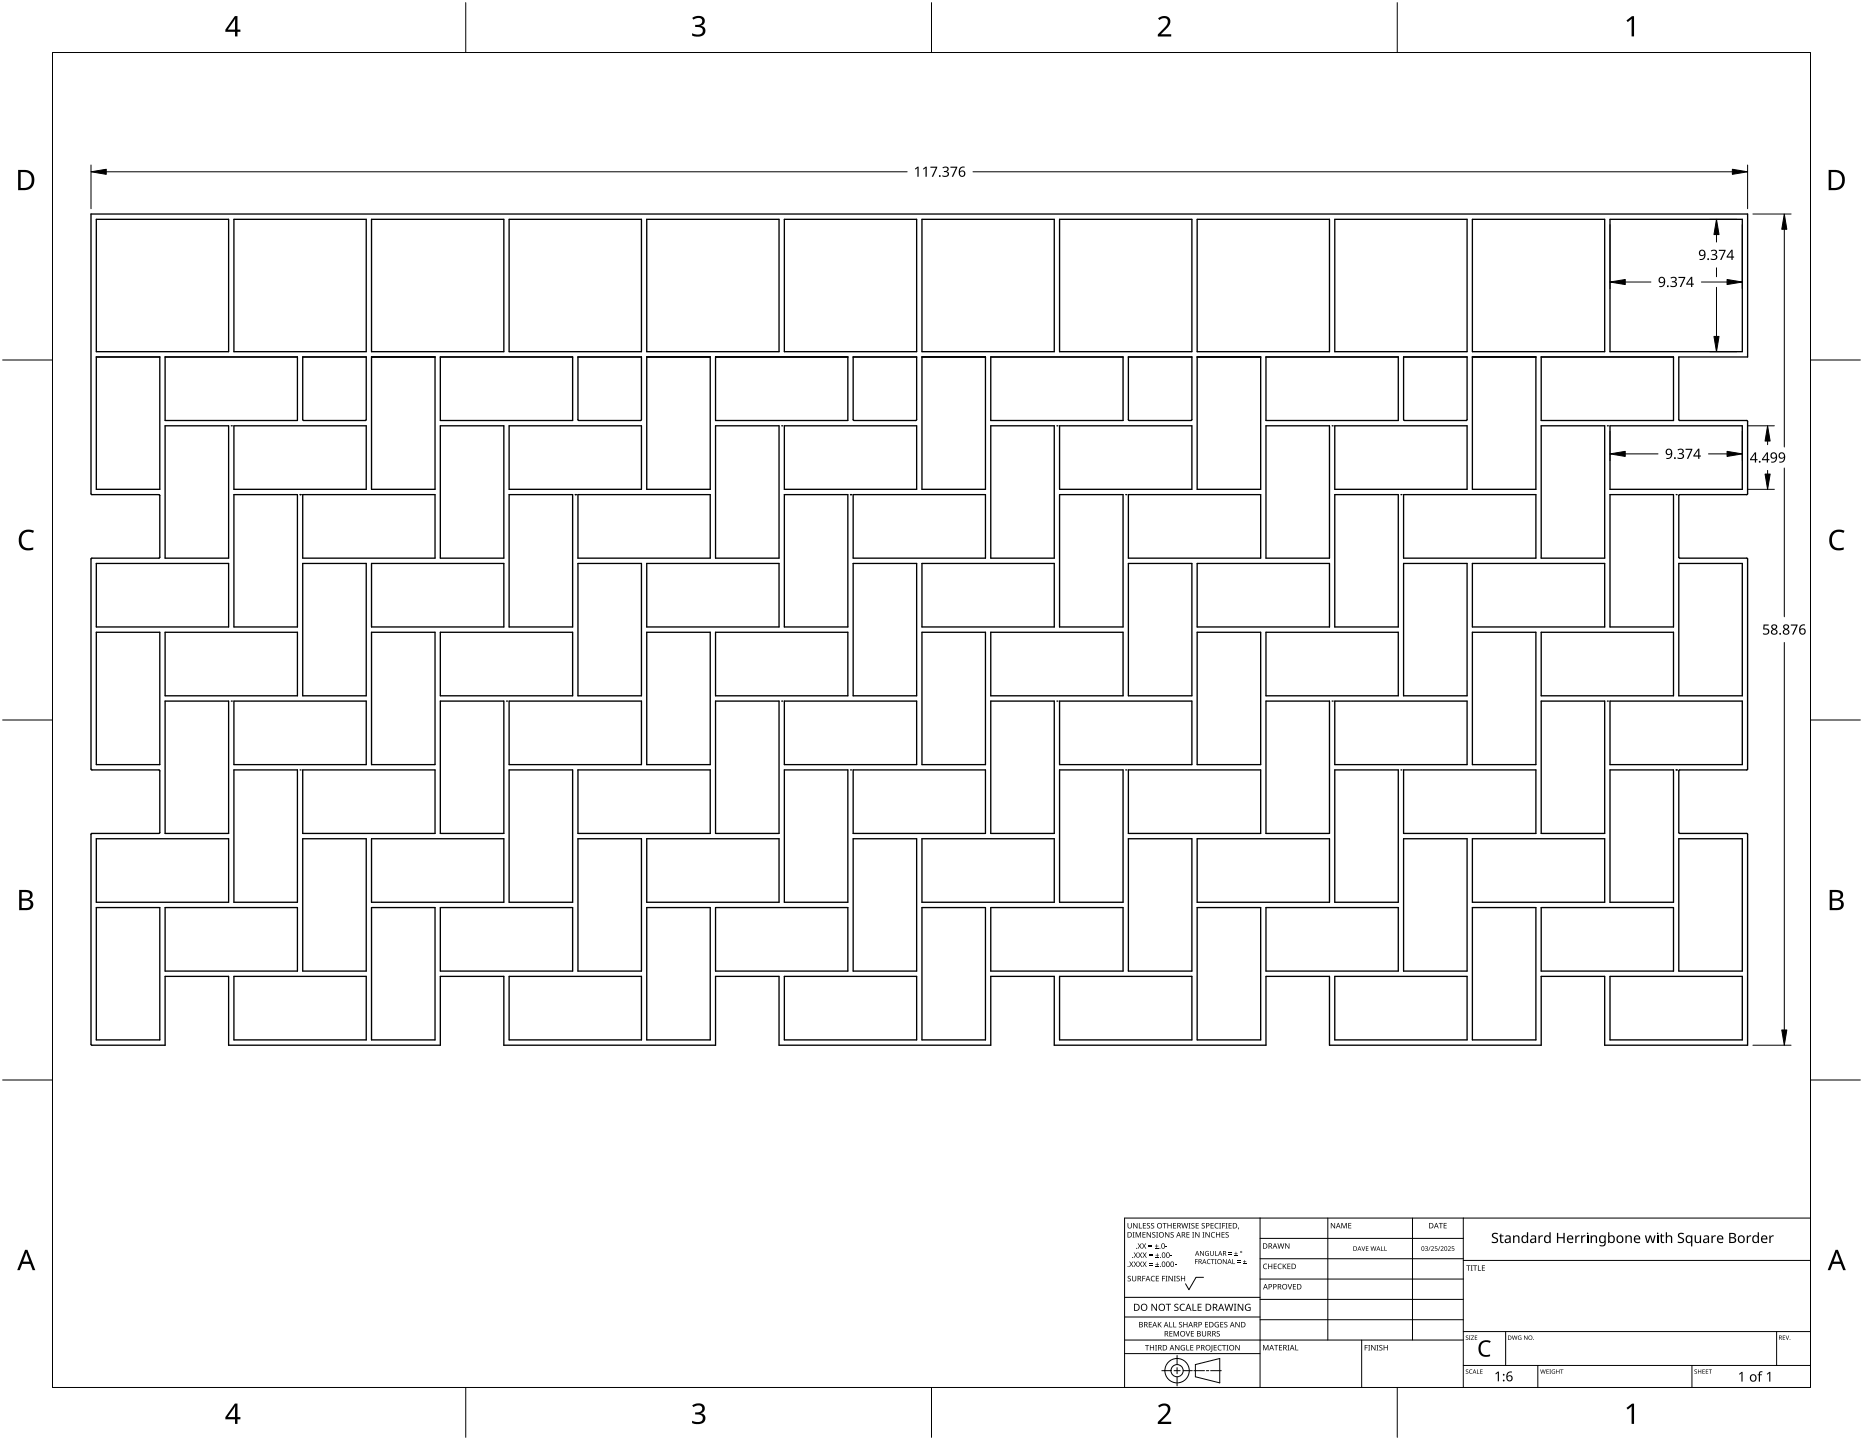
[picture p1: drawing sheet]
<svg xmlns="http://www.w3.org/2000/svg" width="559mm" height="432mm" viewBox="0 0 559 432" stroke-linecap="round" stroke-linejoin="round" font-family="sans-serif">
<g fill="none" stroke="#000" stroke-width=".4">
<path d="M27.3 64.2h496.9v42.8h-20.6l.1 19.1h20.2l.3 .3v21.8l-20.4 .1-.2 .3 .1 18.7 20.2 .1 .3 .2v63.1l-20.4 .2-.2 .2 .1 18.8h20.2l.3 .3v63.2h-42.9v-20.6h-19v20.6h-63.5v-20.6h-19.1v20.6h-63.5v-20.6h-19v20.6h-63.5v-20.6h-19.1v20.6h-63.5v-20.6h-19v20.6h-63.5v-20.6h-19.1v20.6h-22.1l-.1-63.2 .3-.3h20.2l.1-18.8-.2-.2-20.4-.2v-63.1l.3-.2 20.2-.1 .1-18.7-.2-.3h-20.1l-.3-.2zM28.9 65.8h39.7v39.7h-39.7zM70.2 65.8h39.6v39.7h-39.6zM111.4 65.8h39.7v39.7h-39.7zM152.7 65.8h39.7v39.7h-39.7zM194 65.8h39.7v39.7h-39.7zM235.3 65.8h39.6v39.7h-39.6zM276.5 65.8h39.7v39.7h-39.7zM317.8 65.8h39.7v39.7h-39.7zM359.1 65.8h39.7v39.7h-39.7zM400.4 65.8h39.6v39.7h-39.6zM441.6 65.8h39.7v39.7h-39.7z"/>
<path d="M482.9 65.8h39.7v39.7h-39.7zM28.9 107h19v39.7h-19zM49.5 107h39.7v19.1h-39.7zM90.8 107h19l-.1 19.1-18.9-.1zM111.4 107h19.1v39.7h-19.1zM132.1 107h39.7v19.1h-39.7zM173.4 107h19l-.1 19.1-18.9-.1zM194 107h19v39.7h-19zM214.6 107h39.7v19.1h-39.7zM255.9 107h19v19l-18.9 .1zM276.5 107h19.1v39.7h-19.1zM297.2 107h39.7v19.1h-39.7z"/>
<path d="M338.5 107h19v19l-18.9 .1zM359.1 107h19v39.7h-19zM379.7 107h39.7v19.1h-39.7zM421 107h19l-.1 19.1-18.9-.1zM441.6 107h19.1v39.7h-19.1zM462.3 107h39.7v19.1h-39.7zM49.5 127.7h19.1v39.7h-19.1zM70.2 127.7h39.6v19h-39.6zM132.1 127.7h19v39.7h-19zM152.7 127.7h39.7v19h-39.7zM214.6 127.7h19.1v39.7h-19.1zM235.3 127.7h39.6v19h-39.6z"/>
<path d="M297.2 127.7h19v39.7h-19zM317.8 127.7h39.7v19h-39.7zM379.7 127.7h19.1v39.7h-19.1zM400.4 127.7h39.6v19h-39.6zM462.3 127.7h19v39.7h-19zM482.9 127.7h39.7v19h-39.7zM70.2 148.3h19v39.7h-19zM90.8 148.3h39.7v19.1h-39.7zM152.7 148.3h19.1v39.7h-19.1zM173.4 148.3h39.6v19.1h-39.6zM235.3 148.3h19v39.7h-19zM255.9 148.3h39.7v19.1h-39.7z"/>
<path d="M317.8 148.3h19.1v39.7h-19.1zM338.5 148.3h39.6v19.1h-39.6zM400.4 148.3h19v39.7h-19zM421 148.3h39.7v19.1h-39.7zM482.9 148.3h19.1v39.7h-19.1zM28.9 169h39.7v19h-39.7zM90.8 169h19v39.6h-19zM111.4 169h39.7v19h-39.7zM173.4 169h19v39.6h-19zM194 169h39.7v19h-39.7zM255.9 169h19v39.6h-19zM276.5 169h39.7v19h-39.7z"/>
<path d="M338.5 169h19v39.6h-19zM359.1 169h39.7v19h-39.7zM421 169h19v39.6h-19zM441.6 169h39.7v19h-39.7zM503.6 169h19v39.6h-19zM28.9 189.6h19v39.7h-19zM49.5 189.6h39.7v19h-39.7zM111.4 189.6h19.1v39.7h-19.1zM132.1 189.6h39.7v19h-39.7zM194 189.6h19v39.7h-19zM214.6 189.6h39.7v19h-39.7zM276.5 189.6h19.1v39.7h-19.1z"/>
<path d="M297.2 189.6h39.7v19h-39.7zM359.1 189.6h19v39.7h-19zM379.7 189.6h39.7v19h-39.7zM441.6 189.6h19.1v39.7h-19.1zM462.3 189.6h39.7v19h-39.7zM49.5 210.2h19.1v39.7h-19.1zM70.2 210.2h39.6v19.1h-39.6zM132.1 210.2h19v39.7h-19zM152.7 210.2h39.7v19.1h-39.7zM214.6 210.2h19.1v39.7h-19.1zM235.3 210.2h39.6v19.1h-39.6zM297.2 210.2h19v39.7h-19z"/>
<path d="M317.8 210.2h39.7v19.1h-39.7zM379.7 210.2h19.1v39.7h-19.1zM400.4 210.2h39.6v19.1h-39.6zM462.3 210.2h19v39.7h-19zM482.9 210.2h39.7v19.1h-39.7zM70.2 230.9h19v39.7h-19zM90.8 230.9h39.7v19h-39.7zM152.7 230.9h19.1v39.7h-19.1zM173.4 230.9h39.6v19h-39.6zM235.3 230.9h19v39.7h-19zM255.9 230.9h39.7v19h-39.7zM317.8 230.9h19.1v39.7h-19.1z"/>
<path d="M338.5 230.9h39.6v19h-39.6zM400.4 230.9h19v39.7h-19zM421 230.9h39.7v19h-39.7zM482.9 230.9h19.1v39.7h-19.1zM28.9 251.5h39.7v19.1h-39.7zM90.8 251.5h19v39.7h-19zM111.4 251.5h39.7v19.1h-39.7zM173.4 251.5h19v39.7h-19zM194 251.5h39.7v19.1h-39.7zM255.9 251.5h19v39.7h-19zM276.5 251.5h39.7v19.1h-39.7zM338.5 251.5h19v39.7h-19z"/>
<path d="M359.1 251.5h39.7v19.1h-39.7zM421 251.5h19v39.7h-19zM441.6 251.5h39.7v19.1h-39.7zM503.6 251.5h19v39.7h-19zM28.9 272.1h19v39.7h-19zM49.5 272.1h39.7v19.1h-39.7zM111.4 272.1h19.1v39.7h-19.1zM132.1 272.1h39.7v19.1h-39.7zM194 272.1h19v39.7h-19zM214.6 272.1h39.7v19.1h-39.7zM276.5 272.1h19.1v39.7h-19.1zM297.2 272.1h39.7v19.1h-39.7z"/>
<path d="M359.1 272.1h19v39.7h-19zM379.7 272.1h39.7v19.1h-39.7zM441.6 272.1h19.1v39.7h-19.1zM462.3 272.1h39.7v19.1h-39.7zM70.2 292.8h39.6v19h-39.6zM152.7 292.8h39.7v19h-39.7zM235.3 292.8h39.6v19h-39.6zM317.8 292.8h39.7v19h-39.7zM400.4 292.8h39.6v19h-39.6zM482.9 292.8h39.7v19h-39.7z"/>
</g>
<g fill="#000">
<circle cx="69.4" cy="127.7" r=".2"/>
<circle cx="234.5" cy="127.7" r=".2"/>
<circle cx="317" cy="127.7" r=".2"/>
<circle cx="399.6" cy="127.7" r=".2"/>
<circle cx="482.1" cy="127.7" r=".2"/>
<circle cx="90" cy="148.3" r=".2"/>
<circle cx="172.6" cy="148.3" r=".2"/>
<circle cx="255.1" cy="148.3" r=".2"/>
<circle cx="337.7" cy="148.3" r=".2"/>
<circle cx="420.2" cy="148.3" r=".2"/>
<circle cx="502.8" cy="148.3" r=".2"/>
<circle cx="69.4" cy="210.2" r=".2"/>
<circle cx="151.9" cy="210.2" r=".2"/>
<circle cx="234.5" cy="210.2" r=".2"/>
<circle cx="317" cy="210.2" r=".2"/>
<circle cx="399.6" cy="210.2" r=".2"/>
<circle cx="482.1" cy="210.2" r=".2"/>
<circle cx="90" cy="230.9" r=".2"/>
<circle cx="255.1" cy="230.9" r=".2"/>
<circle cx="337.7" cy="230.9" r=".2"/>
<circle cx="420.2" cy="230.9" r=".2"/>
<circle cx="502.8" cy="230.9" r=".2"/>
</g>
<path d="M15.7 15.7h527.4v400.4h-527.4z" fill="none" stroke="#000" stroke-width=".3"/>
<path d="M139.7 .8v14.9M279.4 .8v14.9M419.1 .8v14.9M.8 108h14.9M543.1 108h14.9M.8 215.9h14.9M543.1 215.9h14.9M.8 323.9h14.9M543.1 323.9h14.9M139.7 416.1v14.9M279.4 416.1v14.9M419.1 416.1v14.9" fill="none" stroke="#000" stroke-width=".3"/>
<g fill="#000">
<path d="M207.6 5.4a2.36 2.36 0 0 1 3.8 .5 1.49 1.49 0 0 1-1.3 1.8 1.62 1.62 0 0 1 1.5 1.8 1.62 1.62 0 0 1-1.8 1.5l-2.2-.3v-.7a2.16 2.16 0 0 0 3.2-.5 1.23 1.23 0 0 0-1.7-1.4h-.6v-.6a1.55 1.55 0 0 0 2.1-1.2 1.51 1.51 0 0 0-2.6-.4zM347.4 5.5a2.07 2.07 0 0 1 2.1-.8 2.07 2.07 0 0 1 1.6 1.7 4 4 0 0 1-1.6 2.6l-1.3 1.3h3.1v.7h-4v-.7l1.6-1.6a2.6 2.6 0 0 0 1.2-2.8 1.64 1.64 0 0 0-2.3 .1zM487.9 6.1l1.6-1.2h.6v6h-.7v-5.3l-1.1 1zM6.4 159.7a3.4 3.4 0 0 1 3.8-.5l-.3 .6a2.3 2.3 0 0 0-2.7 .1 2.3 2.3 0 0 0-.7 2.6 2.15 2.15 0 0 0 3.1 1.7l.4-.1v.7a3 3 0 0 1-3.5-.4 3 3 0 0 1-.8-3.4zM549.4 159.7a3.4 3.4 0 0 1 3.9-.5l-.3 .6a2.3 2.3 0 0 0-2.7 .1 2.3 2.3 0 0 0-.8 2.6 2.15 2.15 0 0 0 3.1 1.7l.4-.1v.7a3 3 0 0 1-3.4-.4 3 3 0 0 1-.8-3.4zM207.6 421.4a2.36 2.36 0 0 1 3.8 .6 1.49 1.49 0 0 1-1.3 1.8 1.62 1.62 0 0 1 1.5 1.8 1.62 1.62 0 0 1-1.8 1.4l-2.2-.3v-.7a2.16 2.16 0 0 0 3.2-.5 1.23 1.23 0 0 0-1.7-1.4h-.6v-.6a1.55 1.55 0 0 0 2.1-1.1 1.51 1.51 0 0 0-2.6-.5zM347.4 421.6a2.07 2.07 0 0 1 2.1-.8 2.07 2.07 0 0 1 1.6 1.7 4 4 0 0 1-1.6 2.5l-1.3 1.3h3.1v.7h-4v-.6l1.6-1.6a2.6 2.6 0 0 0 1.2-2.9 1.64 1.64 0 0 0-2.3 .2zM487.9 422.2l1.6-1.3h.6v6.1h-.7v-5.3l-1.1 1z"/>
<path d="M70.4 4.8h.8v4.1h.9v.6h-.9v1.4h-.7v-1.4h-2.9v-.6zM70.5 5.6l-2.2 3.3h2.2z"/>
<path d="M5.4 51h1.9a3 3 0 0 1 3 3.1 3 3 0 0 1-3.2 2.9h-1.7zM6.2 51.6v4.8h.8a2.39 2.39 0 0 0 2.5-2.2 2.39 2.39 0 0 0-2-2.6z"/>
<path d="M548.5 51h1.9a3 3 0 0 1 3 3.1 3 3 0 0 1-3.2 2.9h-1.7zM549.3 51.6v4.8h.8a2.39 2.39 0 0 0 2.4-2.2 2.39 2.39 0 0 0-2-2.6z"/>
<path d="M5.8 266.9h1.7a1.71 1.71 0 0 1 2.3 1.7 1.39 1.39 0 0 1-1.2 1.1 1.64 1.64 0 0 1 1.4 2 1.64 1.64 0 0 1-2.1 1.2h-2.1zM6.5 270.1v2.2h1.2a1.15 1.15 0 0 0 1.5-1.2 1.15 1.15 0 0 0-1.5-1zM6.5 267.5v1.9h1.1a1.04 1.04 0 0 0 1.4-1 1.04 1.04 0 0 0-1.5-.9z"/>
<path d="M548.8 266.9h1.7a1.71 1.71 0 0 1 2.3 1.7 1.39 1.39 0 0 1-1.1 1.1 1.64 1.64 0 0 1 1.3 2 1.64 1.64 0 0 1-2.1 1.2h-2.1zM549.6 270.1v2.2h1.2a1.15 1.15 0 0 0 1.4-1.2 1.15 1.15 0 0 0-1.5-1zM549.6 267.5v1.9h1.1a1.04 1.04 0 0 0 1.3-1 1.04 1.04 0 0 0-1.4-.9z"/>
<path d="M7.5 374.8h.7l2.4 6.1h-.8l-.7-1.9h-2.4l-.8 1.9h-.7zM7.9 375.6l-1 2.7h1.9z"/>
<path d="M550.6 374.8h.7l2.3 6.1h-.8l-.7-1.9h-2.4l-.7 1.9h-.8zM550.9 375.6l-.9 2.7h1.9z"/>
<path d="M70.4 420.9h.8v4h.9v.7h-.9v1.4h-.7v-1.4h-2.9v-.6zM70.5 421.7l-2.2 3.2h2.2z"/>
</g>
<g fill="none" stroke="#000" stroke-width=".3">
<path d="M378 365.3v50.8h-40.7v-50.8h205.8M378 371.3h60.9M378 377.4h60.9M398.3 365.3v36.5M423.7 365.3v36.5M438.9 365.3v50.8M438.9 378h104.2M337.3 394.9h40.7M337.3 389h40.7M361 383h-2.3l-2.1 3.7-1-1.7M378 383.5h60.9M378 389.6h60.9"/>
<path d="M378 395.7h60.9M438.9 399.3h104.2M451.6 399.3v10.1M532.9 399.3v10.1M337.3 405.9h40.7M337.3 401.8h101.6M348.5 411h2.7M352.1 411h1.9M353.1 406.4v2.8M353.1 410.1v1.8M353.1 412.8v2.8M354.9 411h2.7"/>
<path d="M358.1 411h3.2M358.5 409.2l7.4-1.8v7.3l-7.4-1.9zM361.8 411h.8M363.1 411h3.2M408.4 401.8v14.3M438.9 409.4h104.2M461.3 409.4v6.7M507.5 409.4v6.7"/>
<circle cx="353.1" cy="411" r="1.83"/>
<circle cx="353.1" cy="411" r="3.7"/>
</g>
<g fill="#000">
<path d="M338.2 366.7h.2v1.1a.42 .42 0 0 0 .4 .4 .42 .42 0 0 0 .5-.4v-1.1h.2v1.1a.62 .62 0 0 1-.7 .6 .62 .62 0 0 1-.6-.6zM338.7 378.3h.2l.4 .6 .4-.6h.2l-.5 .8 .6 .8h-.2l-.5-.7-.4 .7h-.2l.5-.8zM339.7 369.5h.6l-.2 .1v1.3l.2 .2h-.6l.2-.2v-1.3zM339.9 366.7h.2l.9 1.4v-1.4h.2v1.7h-.3l-.8-1.4v1.4h-.2zM340 378.3h.3l.4 .6 .4-.6h.2l-.5 .8 .5 .8h-.2l-.4-.7-.5 .7h-.2l.5-.8zM340 375.6h.3l.4 .6 .4-.6h.2l-.5 .7 .5 .9h-.2l-.4-.7-.5 .7h-.2l.6-.9zM340.6 369.5h.3l.5 1.3 .5-1.3h.3v1.6h-.2l.1-1.4-.8 1.4-.5-1.4v1.4h-.2zM341.6 366.7h.2v1.5h.7v.2h-.9zM341.2 372.8h.3l.3 .7 .4-.7h.3l-.5 .8 .5 .9h-.2l-.5-.7-.4 .7h-.2l.5-.9zM341.4 378.3h.2l.4 .6 .4-.6h.2l-.5 .8 .5 .8h-.2l-.4-.7-.5 .7h-.2l.6-.8zM341.4 375.6h.2l.4 .6 .4-.6h.2l-.5 .7 .6 .9h-.3l-.4-.7-.4 .7h-.3l.6-.9zM342.7 369.5h.9v.1h-.7v.6h.7v.1h-.7v.6h.7v.2h-.9z"/>
<path d="M342.8 366.7h.9v.2h-.7v.5h.7v.2h-.7v.6h.7v.2h-.9zM342.6 372.8h.2l.4 .7 .4-.7h.2l-.5 .8 .5 .9h-.2l-.4-.7-.5 .7h-.2l.6-.9zM342.7 378.3h.2l.4 .6 .4-.6h.2l-.5 .8 .6 .8h-.3l-.4-.7-.4 .7h-.2l.5-.8zM342.7 375.6h.2l.4 .6 .4-.6h.2l-.5 .7 .6 .9h-.3l-.4-.7-.4 .7h-.2l.5-.9zM344.6 373.8h1v.2h-1zM344.6 373.4h1v.1h-1zM344.7 379.3h1v.1h-1zM344.7 378.8h1v.2h-1zM344.7 376.5h1v.2h-1zM344.7 376.1h1v.1h-1zM344.1 366.9l.5-.2 .3 .1v.2a.38 .38 0 0 0-.5-.2 .38 .38 0 0 0-.2 .5 .38 .38 0 0 0 .5 .2 .53 .53 0 0 1 .2 .8 .53 .53 0 0 1-.9 0l.1-.2a.41 .41 0 0 0 .5 .1 .41 .41 0 0 0 .1-.5 .41 .41 0 0 0-.5-.2zM343.9 369.5h.3l.8 1.3v-1.3h.2v1.6h-.2l-.9-1.4v1.4h-.2z"/>
<path d="M345.3 366.9l.6-.2 .3 .1-.1 .2a.38 .38 0 0 0-.5-.2 .38 .38 0 0 0-.1 .5 .38 .38 0 0 0 .4 .2 .53 .53 0 0 1 .2 .8 .53 .53 0 0 1-.8 0v-.2a.41 .41 0 0 0 .6 .1 .41 .41 0 0 0 .1-.5 .41 .41 0 0 0-.6-.2zM346.4 374.3h1.1v.2h-1.1zM346.6 379.8h1v.1h-1zM346.6 377h1v.2h-1zM345.7 369.6l.5-.1h.4l-.1 .2a.38 .38 0 0 0-.5-.1 .38 .38 0 0 0-.2 .5 .38 .38 0 0 0 .5 .2 .53 .53 0 0 1 .2 .7 .53 .53 0 0 1-.8 .1v-.2a.41 .41 0 0 0 .5 .1 .41 .41 0 0 0 .1-.6 .41 .41 0 0 0-.5-.2zM346.9 373.1h.1v.5h.5v.1h-.5v.5h-.1v-.5h-.5v-.1h.5zM347 378.6h.2v.4h.4v.2h-.4v.5h-.2v-.5h-.4v-.2h.4zM347 375.8h.2v.5h.4v.2h-.4v.4h-.2v-.4h-.4v-.2h.4zM346.8 369.5h.6l-.2 .1v1.3l.2 .2h-.6l.2-.2v-1.3zM348.7 366.7h1.2v.2h-.5v1.5h-.2v-1.5h-.5zM349.6 373.8h.6v.1h-.6zM349.5 369.5h.2l.9 1.3-.1-1.3h.2v1.6h-.2l-.9-1.4v1.4h-.1z"/>
<path d="M351.1 376.5h.5v.2h-.5zM350.2 366.7h.2v.7h.8v-.7h.2v1.7h-.2v-.8h-.8v.8h-.2zM351.2 369.6l.5-.1h.4l-.1 .2a.38 .38 0 0 0-.5-.1 .38 .38 0 0 0-.2 .5 .38 .38 0 0 0 .5 .2 .53 .53 0 0 1 .2 .7 .53 .53 0 0 1-.8 .1v-.2a.41 .41 0 0 0 .5 .1 .41 .41 0 0 0 .1-.6 .41 .41 0 0 0-.5-.2zM352.3 379.2h.6v.2h-.6zM351.9 366.7h.9v.2h-.7v.5h.6v.2h-.6v.6h.7v.2h-.9zM354.3 366.7h.2l.4 1.4 .3-1.4h.3l.3 1.4 .4-1.4h.2l-.4 1.7h-.3l-.3-1.4-.4 1.4h-.2zM355.9 369.5h.9v.1h-.7v.6h.6v.1h-.6v.6h.7v.2h-.9zM356.5 366.7h.6l-.2 .2v1.3l.2 .2h-.6l.2-.2v-1.3zM357.6 369.5h.6l-.2 .1v1.3l.2 .2h-.6l.2-.2v-1.3zM357.4 366.9l.6-.2 .3 .1-.1 .2a.38 .38 0 0 0-.5-.2 .38 .38 0 0 0-.1 .5 .38 .38 0 0 0 .4 .2 .53 .53 0 0 1 .2 .8 .53 .53 0 0 1-.8 0v-.2a.41 .41 0 0 0 .6 .1 .41 .41 0 0 0 .1-.5 .41 .41 0 0 0-.6-.2zM358.4 377.6h.9v.1h-.7v.6h.6v.1h-.6v.6h-.2zM358.7 366.7h.9v.2h-.7v.5h.6v.2h-.6v.6h.7v.2h-.9z"/>
<path d="M358.5 369.5h.2l.9 1.3v-1.3h.2v1.6h-.3l-.8-1.4v1.4h-.2zM359.9 375.1h.3l.7 1.2v-1.2h.2v1.5h-.2l-.8-1.2v1.2h-.2zM360.7 369.5h.6l-.2 .1v1.3l.2 .2h-.6l.2-.2v-1.3zM360.5 366.9l.6-.2 .3 .1-.1 .2a.38 .38 0 0 0-.5-.2 .38 .38 0 0 0-.1 .5 .38 .38 0 0 0 .4 .2 .53 .53 0 0 1 .2 .8 .53 .53 0 0 1-.8 0v-.2a.41 .41 0 0 0 .6 .1 .41 .41 0 0 0 .1-.5 .41 .41 0 0 0-.6-.2zM361.6 375.3l.6-.2 .4 .1-.2 .1a.6 .6 0 0 0-.8 .6 .6 .6 0 0 0 .8 .5v-.4l-.3-.2h.5v.7a.8 .8 0 0 1-1-.1 .8 .8 0 0 1 0-1.1zM362.2 377.8l.5-.2h.4l-.1 .2a.58 .58 0 0 0-.8 .5 .58 .58 0 0 0 .9 .5 .69 .69 0 0 1-1-.1 .69 .69 0 0 1 .1-.9zM361.6 369.5h.2l.9 1.3v-1.3h.2v1.6h-.3l-.8-1.4v1.4h-.2zM363.2 377.6h1.1v.1h-.5v1.3h-.2v-1.3h-.4zM363.4 369.7l.6-.3 .4 .1v.2a.65 .65 0 0 0-1 .6 .65 .65 0 0 0 1 .6 .77 .77 0 0 1-1.1-.1 .77 .77 0 0 1 .1-1.1zM363.1 366.7h.9v.2h-.7v.5h.7v.2h-.7v.6h.7v.2h-.9zM363 375.1h.1v1a.38 .38 0 0 0 .4 .3 .38 .38 0 0 0 .4-.3v-1h.2v1a.56 .56 0 0 1-.6 .5 .56 .56 0 0 1-.5-.5zM364.5 375.1h.2v1.3h.6v.2h-.8z"/>
<path d="M364.4 377.6h.5l-.2 .1v1.2l.2 .1h-.5l.2-.1v-1.2zM364.5 366.9l.6-.2 .4 .1-.1 .2a.65 .65 0 0 0-.9 .6 .65 .65 0 0 0 1 .5 .77 .77 0 0 1-1.1-.1 .77 .77 0 0 1 .1-1.1zM364.7 369.5h.2v.7h.9v-.7h.2v1.6h-.2v-.8h-.9v.8h-.2zM365.7 366.7h.6l-.2 .2v1.3l.2 .2h-.6l.2-.2v-1.3zM366.6 366.7h.9v.2h-.7v.6h.6v.2h-.6v.7h-.2zM366.4 369.5h.9v.1h-.7v.6h.7v.1h-.7v.6h.7v.2h-.9zM366.8 377.6h.2l.8 1.2v-1.2h.1v1.4h-.2l-.7-1.2v1.2h-.2zM367.6 366.7h.6l-.2 .2v1.3l.2 .2h-.6l.2-.2v-1.3zM368.6 376l.9 .1zM368.6 375.6l.9 .1zM367.7 369.6l.5-.1h.3v.2a.38 .38 0 0 0-.5-.1 .38 .38 0 0 0-.2 .5 .38 .38 0 0 0 .5 .2 .53 .53 0 0 1 .2 .7 .53 .53 0 0 1-.8 .1v-.2a.41 .41 0 0 0 .5 .1 .41 .41 0 0 0 .1-.6 .41 .41 0 0 0-.5-.2zM368.5 366.7h.9v.2h-.7v.5h.7v.2h-.7v.6h.7v.2h-.9z"/>
<path d="M369.6 377.6h.2v1.3h.7v.1h-.9zM370.2 376.4l1 .2zM370.6 375.4l.2 .4h.4l-.4 .1v.4l-.2-.4h-.4l.4-.1zM371.2 378.4l.9 .2zM371.2 378l.9 .2zM371.4 368.1h.3l-.4 .6zM372.8 378.9l1 .1zM373.3 377.8l.1 .4h.4l-.4 .2v.4l-.1-.4h-.5l.5-.2zM379.1 379.1l.5-.2 .5 .1-.1 .2a.65 .65 0 0 0-.9 .6 .65 .65 0 0 0 .9 .5 .77 .77 0 0 1-1.1-.1 .77 .77 0 0 1 .2-1.1zM383.4 379.1l.6-.2 .5 .1-.1 .2a.65 .65 0 0 0-1 .6 .65 .65 0 0 0 1 .5 .77 .77 0 0 1-1.1-.1 .77 .77 0 0 1 .1-1.1zM383.2 372.8h.2l.3 1.4 .4-1.4h.2l.4 1.4 .3-1.4h.2l-.4 1.6h-.2l-.4-1.3-.4 1.3h-.2zM385.5 372.8h.2l.9 1.4v-1.4h.2v1.6h-.3l-.9-1.3 .1 1.3h-.2z"/>
<path d="M399.2 366.7h.2l.9 1.4v-1.4h.2v1.6h-.3l-.8-1.3v1.3h-.2zM402.3 366.7h.4l.5 1.3 .5-1.3h.3v1.6h-.2v-1.4l-.7 1.4-.6-1.4v1.4h-.2zM404.4 366.7h.9v.2h-.7v.5h.7v.2h-.7v.6h.7v.1h-.9zM408.4 373.7h.1l.4 1.2 .4-1.2h.2l-.5 1.4h-.1zM409.7 373.7h.8l-.6 .2v.4h.5l-.5 .1v.5l.6 .2h-.8zM411.1 373.7h.2l.2 1.2 .4-1.2h.1l.4 1.2 .2-1.2h.2l-.3 1.4h-.2l-.4-1.2-.3 1.2h-.1zM414.2 373.7h.2v1.2l.6 .2h-.8zM415.2 373.7h.2v1.2l.6 .2h-.8zM427.4 373.8a.42 .42 0 0 1 .7-.1 .42 .42 0 0 1-.1 .7 .44 .44 0 0 1 .2 .6 .44 .44 0 0 1-.7 .1l-.1-.2a.35 .35 0 0 0 .5 .1 .35 .35 0 0 0 .1-.5l-.4-.2a.3 .3 0 0 0 .5-.1 .3 .3 0 0 0-.2-.4 .3 .3 0 0 0-.4 .2zM428.9 373.7h.2l-.7 1.4zM429.2 373.9a.49 .49 0 0 1 .8 0 .49 .49 0 0 1-.3 .7l-.3 .3 .7 .2h-.9l.4-.5a.37 .37 0 0 0 .3-.5 .37 .37 0 0 0-.6-.1zM430.4 373.7h.7l-.5 .2-.1 .4a.45 .45 0 0 1 .6 .2 .45 .45 0 0 1-.2 .6 .45 .45 0 0 1-.6-.2 .39 .39 0 0 0 .6 0 .39 .39 0 0 0 0-.5 .39 .39 0 0 0-.5 0z"/>
<path d="M431.8 373.7h.2l-.7 1.4zM431.6 366.7h1.2v.2h-.5v1.4h-.2v-1.4h-.5zM432.1 373.9a.49 .49 0 0 1 .8 0 .49 .49 0 0 1-.3 .7l-.3 .3 .7 .2h-.9l.4-.5a.37 .37 0 0 0 .3-.5 .37 .37 0 0 0-.6-.1zM433 366.7h.9v.2h-.7v.5h.7v.2h-.7v.6h.7v.1h-.9zM434.3 373.9a.49 .49 0 0 1 .8 0 .49 .49 0 0 1-.3 .7l-.3 .3 .7 .2h-.9l.3-.5a.37 .37 0 0 0 .4-.5 .37 .37 0 0 0-.6-.1zM435.5 373.7h.7l-.6 .2v.4a.45 .45 0 0 1 .6 .2 .45 .45 0 0 1-.2 .6 .45 .45 0 0 1-.6-.2 .39 .39 0 0 0 .6 0 .39 .39 0 0 0 0-.5 .39 .39 0 0 0-.6 0zM338.3 382.7l.6-.1 .3 .1-.1 .1a.38 .38 0 0 0-.5-.1 .38 .38 0 0 0-.1 .5 .38 .38 0 0 0 .5 .2 .53 .53 0 0 1 .1 .8 .53 .53 0 0 1-.8 0v-.2a.41 .41 0 0 0 .6 .1 .41 .41 0 0 0 .1-.6 .41 .41 0 0 0-.5-.1zM339.6 382.6h.2v1a.42 .42 0 0 0 .4 .5 .42 .42 0 0 0 .4-.5v-1h.2v1a.62 .62 0 0 1-.6 .6 .62 .62 0 0 1-.6-.6zM342.6 382.6h.9v.2h-.7v.5h.7v.2h-.7v.7h-.2zM344.6 396.4h.9v.2h-.7v.5h.6v.2h-.6v.5h.7v.2h-.9zM345.4 382.8l.6-.2 .4 .1-.1 .1a.65 .65 0 0 0-.9 .6 .65 .65 0 0 0 .9 .6 .77 .77 0 0 1-1.1-.1 .77 .77 0 0 1 .2-1.1zM345.4 391h.3l1.1 1.7v-1.7h.2v2.1h-.3l-1.1-1.8v1.8h-.2z"/>
<path d="M346.7 382.6h.9v.2h-.7v.5h.7v.1h-.7v.6h.7v.2h-.9zM347.3 396.4h.2v.8l.7-.8h.2l-.6 .7 .7 .9h-.3l-.5-.7-.2 .7h-.2zM348.5 382.6h1v.2h-.8v.5h.7v.2h-.7v.7h-.2zM349.6 382.6h.6l-.2 .2v1.2l.2 .2h-.6l.2-.2v-1.2zM349.7 391h1.5v.2h-.6v1.9h-.3v-1.9h-.6zM350.7 396.4h.2v1.4h.7v.2h-.9zM350.5 382.6h.2l.9 1.3v-1.3h.2v1.6h-.3l-.8-1.3v1.3h-.2zM351.9 396.4h.2v1.4h.7v.2h-.9zM352.1 382.6h.6l-.2 .2v1.2l.2 .2h-.6l.2-.2v-1.2zM352.3 391.2l.4-.3 .8 .1-.3 .2a.44 .44 0 0 0-.7 .2 .44 .44 0 0 0 .5 .5 .66 .66 0 0 1 .4 1 .66 .66 0 0 1-1 .2l-.2-.1v-.3l.3 .1a.47 .47 0 0 0 .7-.2 .47 .47 0 0 0-.6-.6l-.4-.3zM353 382.7l.5-.1 .4 .1-.1 .1a.38 .38 0 0 0-.5-.1 .38 .38 0 0 0-.2 .5 .38 .38 0 0 0 .5 .2 .53 .53 0 0 1 .2 .8 .53 .53 0 0 1-.8 0v-.2a.41 .41 0 0 0 .5 .1 .41 .41 0 0 0 .2-.6 .41 .41 0 0 0-.6-.1zM353.7 396.6l.5-.2 .4 .1-.1 .1a.38 .38 0 0 0-.5-.1 .38 .38 0 0 0-.2 .5 .38 .38 0 0 0 .5 .2 .53 .53 0 0 1 .2 .8 .53 .53 0 0 1-.8 0v-.2a.41 .41 0 0 0 .5 .1 .41 .41 0 0 0 .2-.6 .41 .41 0 0 0-.6-.1z"/>
<path d="M354.1 391.2l.7-.3 .6 .2-.1 .2a.84 .84 0 0 0-1.2 .7 .84 .84 0 0 0 1.2 .8v.2a1.1 1.1 0 0 1-1.3-.3 1.1 1.1 0 0 1 .1-1.5zM354.2 382.6h.2v.7h.9v-.7h.2v1.6h-.2v-.7h-.9v.7h-.2zM355.6 399.1h.2l.5 1.4 .5-1.4h.2l-.6 1.7h-.2zM354.9 396.4h.2v.7h.9v-.7h.2v1.6h-.2v-.7h-.9v.7h-.2zM357.7 391h.2v1.8h1v.3h-1.2zM359.2 391h1.2v.2h-.9v.7h.9v.2h-.9v.7h.9v.3h-1.2zM360.5 399.1h.2v1.1a.42 .42 0 0 0 .4 .4 .42 .42 0 0 0 .5-.4v-1.1h.2v1.1a.62 .62 0 0 1-.7 .6 .62 .62 0 0 1-.6-.6zM361.4 396.4h.9v.2h-.7v.5h.7v.2h-.7v.5h.7v.2h-.9zM364.5 396.6l.7-.2 .4 .1-.1 .2a.67 .67 0 0 0-1 .5 .67 .67 0 0 0 .9 .6v-.4h-.3v-.2h.5v.8a.88 .88 0 0 1-1.2-.2 .88 .88 0 0 1 .1-1.2zM366 396.4h.9v.2h-.7v.5h.7v.2h-.7v.5h.7v.2h-.9zM367.3 396.6l.5-.2 .3 .1v.1a.38 .38 0 0 0-.5-.1 .38 .38 0 0 0-.2 .5 .38 .38 0 0 0 .5 .2 .53 .53 0 0 1 .2 .8 .53 .53 0 0 1-.8 0v-.2a.41 .41 0 0 0 .5 .1 .41 .41 0 0 0 .1-.6 .41 .41 0 0 0-.5-.1zM367.3 391h.2l.5 1.7 .4-1.7h.3l.5 1.7 .4-1.7h.3l-.5 2.1h-.3l-.5-1.8-.5 1.8h-.3z"/>
<path d="M370.1 391h.7l-.2 .2v1.7l.2 .2h-.7l.2-.2v-1.7zM370.6 396.4h.2l.9 1.3-.1-1.3h.2v1.6h-.2l-.9-1.3v1.3h-.1zM371.2 391h.4l1.1 1.7v-1.7h.2v2.1h-.3l-1.1-1.8v1.8h-.3zM373.7 391.2l.9-.3 .5 .2-.1 .2a.87 .87 0 0 0-1.3 .6 .87 .87 0 0 0 1.2 .9v-.6h-.5v-.2h.7v1a1.15 1.15 0 0 1-1.5-.2 1.15 1.15 0 0 1 .1-1.6zM380.4 378.9h.2v.7h.8v-.7h.2v1.6h-.2v-.7h-.8v.7h-.2zM382.1 378.9h.9v.2h-.7v.5h.6v.2h-.6v.6h.7v.1h-.9zM384.7 378.9h.3v.8l.7-.8h.2l-.6 .7 .6 .9h-.2l-.6-.7-.1 .7h-.3zM386.2 385h.2l.5 1.4 .5-1.4h.2l-.6 1.6h-.2zM386.2 378.9h.9v.2h-.7v.5h.6v.2h-.6v.6h.7v.1h-.9zM387.8 385h.9v.2h-.7v.5h.7v.2h-.7v.6h.7v.1h-.9zM439.8 379.4h1.2v.2h-.5v1.4h-.2v-1.4h-.5zM441.1 379.4h.6l-.2 .2v1.3l.2 .1h-.6l.2-.1v-1.3z"/>
<path d="M441.8 379.4h1.3v.2h-.5v1.4h-.2v-1.4h-.6zM443.3 379.4h.2v1.5h.7v.1h-.9zM444.5 379.4h.9v.2h-.7v.5h.7v.2h-.7v.6h.7v.1h-.9zM343.5 403.3h1.2v.2h-.5v1.4h-.2v-1.4h-.5zM344.9 403.3h.2v.7h.8v-.7h.3v1.6h-.3v-.7h-.8v.7h-.2zM346.5 403.3h.5l-.1 .2v1.3l.1 .1h-.5l.2-.1v-1.3zM350.8 399.1h.9v.2h-.7v.5h.6v.2h-.6v.6h.7v.2h-.9zM352 399.1h.3l.5 1.4 .5-1.4h.3v1.7h-.2v-1.5l-.7 1.5-.5-1.5v1.5h-.2zM352.5 403.3h.2l.9 1.4v-1.4h.2v1.6h-.3l-.9-1.3 .1 1.3h-.2zM354.3 403.5l.8-.2 .3 .1v.2a.67 .67 0 0 0-1.1 .5 .67 .67 0 0 0 .9 .6v-.4h-.3v-.2h.6v.8a.88 .88 0 0 1-1.2-.2 .88 .88 0 0 1 0-1.2zM355.8 403.3h.2v1.5h.8v.1h-1zM357 403.3h.9v.2h-.7v.5h.7v.2h-.7v.6h.7v.1h-.9z"/>
<path d="M357.2 399.1h.9v.2h-.7v.5h.7v.2h-.7v.6h.7v.2h-.9zM363.4 403.3h.2v1.7l-.5 .4-.1-.2 .4-.2zM364.1 403.3h.9v.2h-.7v.5h.6v.2h-.6v.6h.7v.1h-.9zM365 399.3l.6-.2 .3 .1-.1 .2a.38 .38 0 0 0-.5-.2 .38 .38 0 0 0-.1 .5 .38 .38 0 0 0 .4 .2 .53 .53 0 0 1 .2 .8 .53 .53 0 0 1-.8 0v-.2a.41 .41 0 0 0 .6 .1 .41 .41 0 0 0 .1-.5 .41 .41 0 0 0-.5-.2zM365.4 403.5l.6-.2 .5 .1-.1 .2a.65 .65 0 0 0-1 .6 .65 .65 0 0 0 1 .5 .77 .77 0 0 1-1.1-.1 .77 .77 0 0 1 .1-1.1zM366.5 403.3h1.3v.2h-.5v1.4h-.2v-1.4h-.6zM367.9 403.3h.6l-.2 .2v1.3l.2 .1h-.6l.2-.1v-1.3zM370.5 403.3h.3l.8 1.4v-1.4h.2v1.6h-.2l-.9-1.3v1.3h-.2zM378.9 403.3h.3l.5 1.3 .5-1.3h.3v1.6h-.2v-1.4l-.7 1.4-.6-1.4v1.4h-.1zM382.2 403.3h1.2v.2h-.5v1.4h-.2v-1.4h-.5zM383.6 403.3h.9v.2h-.7v.5h.7v.2h-.7v.5h.7v.2h-.9zM386.2 403.3h.6l-.2 .2v1.3l.2 .1h-.6l.2-.1v-1.3z"/>
<path d="M388.5 403.3h.2v1.4h.7v.2h-.9zM409.3 403.3h.9v.2h-.7v.6h.7v.1h-.7v.7h-.2zM410.4 403.3h.6l-.2 .2v1.3l.2 .1h-.6l.2-.1v-1.3zM411.3 403.3h.2l.9 1.4v-1.4h.2v1.6h-.3l-.8-1.3v1.3h-.2zM412.9 403.3h.6l-.2 .2v1.3l.2 .1h-.6l.2-.1v-1.3zM413.8 403.5l.5-.2 .4 .1-.1 .2a.38 .38 0 0 0-.5-.2 .38 .38 0 0 0-.2 .5 .38 .38 0 0 0 .5 .2 .53 .53 0 0 1 .2 .8 .53 .53 0 0 1-.8 0v-.2a.41 .41 0 0 0 .5 .1 .41 .41 0 0 0 .1-.5 .41 .41 0 0 0-.5-.2zM415 403.3h.2v.7h.9v-.7h.2v1.6h-.2v-.7h-.9v.7h-.2zM439.7 400.6l.5-.1 .2 .2a.32 .32 0 0 0-.5-.1 .32 .32 0 0 0 0 .4 .32 .32 0 0 0 .4 .1 .41 .41 0 0 1 0 .7 .41 .41 0 0 1-.7-.2 .31 .31 0 0 0 .5 .1 .31 .31 0 0 0 0-.5l-.4-.2zM439.7 410.8l.5-.2 .2 .2a.32 .32 0 0 0-.5 0 .32 .32 0 0 0 0 .4 .32 .32 0 0 0 .4 .1 .41 .41 0 0 1 0 .6 .41 .41 0 0 1-.7-.2 .31 .31 0 0 0 .5 .2 .31 .31 0 0 0 0-.5l-.4-.3zM440.6 400.5h.5l-.2 .1 .2 1.2h-.5l.2-.2zM440.8 410.8l.5-.2 .3 .1v.1a.52 .52 0 0 0-.8 .5 .52 .52 0 0 0 .8 .5 .61 .61 0 0 1-.9-.1 .61 .61 0 0 1 .1-.9zM441.2 400.5h.9l-.7 1.1 .7 .2h-.9l.7-1.2z"/>
<path d="M443 410.6h.2v1.2l.6 .1h-.8zM442.4 400.5h.7l-.6 .1v.4h.6l-.6 .2v.4l.6 .2h-.7zM444 410.6h.7l-.6 .2v.4h.6l-.6 .1v.5l.6 .1h-.7zM444.1 402.5a2.71 2.71 0 0 1 3-.3l-.2 .5a1.9 1.9 0 0 0-2.3 .2 1.9 1.9 0 0 0-.4 2.3 1.85 1.85 0 0 0 2.7 .9v.6a2.46 2.46 0 0 1-2.9-.5 2.46 2.46 0 0 1-.4-2.9zM448.5 411.9l1.1-.6v2.9h-.4l.1-2.5-.6 .4zM453.5 400.5h.2l.2 1.1 .3-1.1h.2l.3 1.1 .3-1.1h.1l-.3 1.3h-.2l-.3-1.1-.3 1.1h-.2zM455.5 400.6l.8-.1-.2 .1a.53 .53 0 0 0-.7 .6 .53 .53 0 0 0 .8 .4v-.4l-.3-.1h.4v.6a.71 .71 0 0 1-.9-.1 .71 .71 0 0 1 .1-1zM457.1 400.5l.9 1.1v-1.1h.2v1.3l-.9-1.1-.2 1.1zM462 410.6h.2l.2 1.1 .3-1.1h.2l.3 1.1 .3-1.1h.1l-.3 1.3h-.2l-.3-1.1-.3 1.1h-.2zM463.8 410.6h.8l-.6 .2v.4h.5l-.5 .1v.5l.6 .1h-.8zM464.7 410.6h.5l-.1 .2 .1 1.1h-.5l.2-.1zM465.6 410.8l.8-.1-.2 .1a.53 .53 0 0 0-.6 .5 .53 .53 0 0 0 .7 .5v-.4l-.3-.2h.5v.7a.71 .71 0 0 1-1-.2 .71 .71 0 0 1 .1-.9z"/>
<path d="M466.8 410.6h.1v.6h.7v-.6h.2v1.3h-.2v-.6h-.7v.6h-.1zM468 410.6h.9l-.4 .2v1.1h-.1v-1.1zM508.3 410.8l.4-.2 .3 .2a.32 .32 0 0 0-.5 0 .32 .32 0 0 0-.1 .4 .32 .32 0 0 0 .5 .1 .41 .41 0 0 1-.1 .6 .41 .41 0 0 1-.6-.2 .31 .31 0 0 0 .5 .2 .31 .31 0 0 0 0-.5l-.4-.3zM509.3 410.6h.2v.6h.6v-.6h.2v1.3h-.2v-.6h-.6v.6h-.2zM510.6 410.6h.8l-.6 .2v.4h.5l-.5 .1v.5l.6 .1h-.8zM511.6 410.6h.8l-.6 .2v.4h.5l-.5 .1v.5l.6 .1h-.8zM512.5 410.6h1l-.4 .2v1.1h-.2v-1.1zM521.6 412l1.1-.6v2.9h-.4l.1-2.5-.6 .4zM527.7 411.4l1-.2-.1 .3h-.5l-.2 .2v.4h.6v.3h-.6v1.9h-.4v-1.9h-.3l.3-.3zM529.9 412l1.1-.6v2.9h-.3v-2.5l-.6 .4zM534.7 400.5h.8l-.6 .1v.4h.5l-.5 .2v.4l.6 .2h-.8zM535.6 400.5h.1l.4 1.1 .4-1.1h.2l-.5 1.3z"/>
<path d="M338.2 369.5h.5a.81 .81 0 0 1 .8 .8 .81 .81 0 0 1-.8 .8h-.5zM338.4 369.6v1.3h.2a.64 .64 0 0 0 .7-.6 .64 .64 0 0 0-.6-.7z"/>
<path d="M346.9 367.6a.85 .85 0 0 1 1.7 0 .85 .85 0 0 1-1.7 0zM347.3 367.6a.6 .6 0 0 0 1.2 0 .6 .6 0 0 0-1.2 0z"/>
<path d="M347.5 370.3a.81 .81 0 0 1 1.6 0 .81 .81 0 0 1-1.6 0zM347.8 370.3a.6 .6 0 0 0 1.2 0 .6 .6 0 0 0-1.2 0z"/>
<path d="M348.5 372.9h.1a.79 .79 0 0 1 .8 .7 .79 .79 0 0 1-.7 .9l-.4-.6zM348.7 373.1h-.1a.62 .62 0 0 0-.1 .7 .62 .62 0 0 0 .6 .4l.1-1-.3-.2z"/>
<path d="M348.7 378.4v-.1a.79 .79 0 0 1 .9 .8 .79 .79 0 0 1-.7 .8l-.4-.5zM348.8 378.5l-.1 .1a.62 .62 0 0 0-.1 .7 .62 .62 0 0 0 .6 .4l.1-1-.2-.3z"/>
<path d="M348.7 375.7v-.1a.77 .77 0 0 1 .9 .8 .77 .77 0 0 1-.8 .8l-.3-.7zM348.8 375.8v.1a.62 .62 0 0 0-.2 .7 .62 .62 0 0 0 .6 .3l.1-.9-.2-.3z"/>
<path d="M350 378.4v-.1a.79 .79 0 0 1 .9 .8 .79 .79 0 0 1-.7 .8l-.4-.5zM350.1 378.5l-.1 .1a.62 .62 0 0 0-.1 .7 .62 .62 0 0 0 .6 .4l.1-1-.2-.3z"/>
<path d="M350 375.7v-.1a.77 .77 0 0 1 .9 .8 .77 .77 0 0 1-.8 .8l-.3-.7zM350.1 375.8v.1a.62 .62 0 0 0-.2 .7 .62 .62 0 0 0 .6 .3l.1-.9-.2-.3z"/>
<path d="M351.3 378.4v-.1a.79 .79 0 0 1 .9 .8 .79 .79 0 0 1-.7 .8l-.4-.5zM351.4 378.5l-.1 .1a.62 .62 0 0 0-.1 .7 .62 .62 0 0 0 .6 .4l.1-1-.2-.3z"/>
<path d="M353.1 366.7h.5a.47 .47 0 0 1 .5 .4 .47 .47 0 0 1-.3 .5l.5 .8h-.3l-.4-.7h-.3v.7h-.2zM353.3 366.9v.6h.3a.31 .31 0 0 0 .3-.3 .31 .31 0 0 0-.3-.3z"/>
<path d="M353.4 369.5h.2l.6 1.6h-.2l-.2-.5h-.6l-.2 .5h-.2zM353.5 369.7l-.2 .7h.5z"/>
<path d="M354.5 369.5h.4a.47 .47 0 0 1 .6 .3 .47 .47 0 0 1-.3 .6l.4 .7h-.2l-.4-.7h-.3v.7h-.2zM354.7 369.6v.6h.2a.31 .31 0 0 0 .4-.3 .31 .31 0 0 0-.4-.3z"/>
<path d="M359 375.1l.7 1.5-.3-.5h-.6l-.4 .5zM359.1 375.3l-.2 .7h.4z"/>
<path d="M359.5 377.6h.4a.42 .42 0 0 1 .5 .3 .42 .42 0 0 1-.3 .5l.4 .6h-.2l-.3-.6h-.3v.6h-.2zM359.7 377.7v.6h.2a.28 .28 0 0 0 .3-.3 .28 .28 0 0 0-.3-.3z"/>
<path d="M361.1 377.6l.8 1.4-.4-.4h-.6l-.3 .4zM361.2 377.8l-.2 .6h.5z"/>
<path d="M361.7 366.7h.5a.54 .54 0 0 1 .6 .7 .54 .54 0 0 1-.9 .3v.7h-.2zM361.9 366.9v.7a.4 .4 0 0 0 .7-.4 .39 .39 0 0 0-.7-.3z"/>
<path d="M365.9 375.1l.7 1.5-.3-.5h-.6l-.4 .5zM366 375.3l-.2 .7h.4z"/>
<path d="M365 378.3a.75 .75 0 0 1 1.5 0 .75 .75 0 0 1-1.5 0zM365.3 378.3a.55 .55 0 0 0 1.1 0 .55 .55 0 0 0-1.1 0z"/>
<path d="M366.8 375.1h.4a.42 .42 0 0 1 .6 .3 .42 .42 0 0 1-.3 .5l.4 .7h-.2l-.4-.6h-.3v.6h-.2zM367 375.3v.5h.2a.28 .28 0 0 0 .4-.3 .28 .28 0 0 0-.4-.2z"/>
<path d="M368.7 377.6l.7 1.4-.3-.4h-.6l-.4 .4zM368.8 377.8l-.2 .6h.4z"/>
<path d="M369.8 366.7h.5a.81 .81 0 0 1 .8 .9 .81 .81 0 0 1-.9 .8h-.4zM370 366.9v1.3h.2a.64 .64 0 0 0 .7-.6 .64 .64 0 0 0-.6-.7z"/>
<path d="M372 375.4a.31 .31 0 0 1 .6 0 .31 .31 0 0 1-.6 0zM372.1 375.4a.2 .2 0 0 0 .4 0 .2 .2 0 0 0-.4 0z"/>
<path d="M378.8 372.8h.5a.81 .81 0 0 1 .8 .9 .81 .81 0 0 1-.8 .7h-.5zM379 373v1.3h.3a.64 .64 0 0 0 .6-.7 .64 .64 0 0 0-.6-.6z"/>
<path d="M380.5 372.8h.4a.47 .47 0 0 1 .6 .3 .47 .47 0 0 1-.3 .6l.5 .7h-.3l-.4-.6h-.3v.6h-.2zM380.7 373v.6h.2a.31 .31 0 0 0 .4-.3 .31 .31 0 0 0-.4-.3z"/>
<path d="M382.3 372.8h.2l.6 1.6h-.2l-.2-.5h-.6l-.2 .5h-.2zM382.4 373l-.2 .8h.5z"/>
<path d="M387.4 378.9h.5a.81 .81 0 0 1 .8 .9 .81 .81 0 0 1-.8 .7h-.5zM387.6 379.1v1.3h.2a.64 .64 0 0 0 .7-.6 .64 .64 0 0 0-.6-.7z"/>
<path d="M401.3 366.7h.2l.6 1.6h-.2l-.2-.5h-.6l-.2 .5h-.2zM401.4 366.9l-.3 .8h.6z"/>
<path d="M405.9 373.7l.8 .1 .3 .4a.66 .66 0 0 1-.7 .9h-.4zM406.1 373.9v1h.5l.2-.3v-.5z"/>
<path d="M407.7 373.7l.7 1.4-.4-.4h-.5l-.3 .4zM407.8 373.9l-.3 .6h.5z"/>
<path d="M413.4 373.7l.7 1.4-.4-.4h-.5l-.4 .4zM413.4 373.9l-.2 .6h.5z"/>
<path d="M426.5 373.8l.4-.1 .3 .3v.7l-.3 .4h-.3l-.2-.3zM426.6 373.9l-.1 .1a.49 .49 0 0 0-.1 .6 .49 .49 0 0 0 .6 .3 .53 .53 0 0 0 .2-.6 .53 .53 0 0 0-.6-.4z"/>
<path d="M428.7 366.7h.5a.81 .81 0 0 1 .8 .9 .81 .81 0 0 1-.9 .7h-.4zM428.9 366.9v1.3h.2a.64 .64 0 0 0 .6-.6 .64 .64 0 0 0-.6-.7z"/>
<path d="M430.7 366.7h.2l.6 1.6h-.2l-.2-.5h-.6l-.2 .5h-.2zM430.8 366.9l-.2 .8h.5z"/>
<path d="M433.4 373.8l.4-.1 .3 .3v.7l-.3 .4h-.3l-.3-.3zM433.5 373.9l-.1 .1a.49 .49 0 0 0-.1 .6 .49 .49 0 0 0 .5 .3 .53 .53 0 0 0 .2-.6 .53 .53 0 0 0-.5-.4z"/>
<path d="M341.2 382.6h.5a.47 .47 0 0 1 .5 .3 .47 .47 0 0 1-.3 .6l.5 .7h-.3l-.3-.7h-.4v.7h-.2zM341.4 382.8v.6h.3a.31 .31 0 0 0 .3-.3 .31 .31 0 0 0-.3-.3z"/>
<path d="M341.7 396.4h.5a.42 .42 0 0 1 .5 .2 .42 .42 0 0 1-.2 .6 .44 .44 0 0 1 .3 .5 .44 .44 0 0 1-.5 .3h-.6zM341.9 397.3v.6h.3a.31 .31 0 0 0 .4-.4 .31 .31 0 0 0-.4-.2zM341.9 396.6v.5h.3a.28 .28 0 0 0 .4-.3 .28 .28 0 0 0-.4-.2z"/>
<path d="M340.2 391h.6a1.05 1.05 0 0 1 1 1 1.05 1.05 0 0 1-1.1 1.1h-.5zM340.4 391.2v1.6h.3a.83 .83 0 0 0 .9-.8 .83 .83 0 0 0-.8-.8z"/>
<path d="M343.2 396.4h.4a.47 .47 0 0 1 .6 .3 .47 .47 0 0 1-.3 .6l.4 .7h-.2l-.4-.6h-.3v.6h-.2zM343.4 396.6v.6h.2a.31 .31 0 0 0 .4-.3 .31 .31 0 0 0-.4-.3z"/>
<path d="M342.4 391.2a1.02 1.02 0 0 1 1.6 .1 1.02 1.02 0 0 1-.3 1.5 1.02 1.02 0 0 1-1.5-.4zM342.7 391.3a.83 .83 0 0 0-.2 1.2 .83 .83 0 0 0 1.1 .2l.2-.2a.81 .81 0 0 0 0-1 .81 .81 0 0 0-1.1-.2z"/>
<path d="M344.2 382.6h.2l.6 1.6h-.2l-.2-.5h-.6l-.2 .5h-.2zM344.3 382.8l-.2 .7h.5z"/>
<path d="M346.2 396.4h.2l.7 1.6h-.2l-.2-.5h-.7l-.2 .5h-.2zM346.3 396.6l-.2 .7h.5z"/>
<path d="M347.8 391.2a1.02 1.02 0 0 1 1.5 .1 1.02 1.02 0 0 1-.3 1.5 1.02 1.02 0 0 1-1.5-.4zM348 391.3a.83 .83 0 0 0-.2 1.2 .83 .83 0 0 0 1.1 .2l.2-.2a.81 .81 0 0 0 0-1 .81 .81 0 0 0-1.1-.2z"/>
<path d="M349.7 396.4h.2l.6 1.6h-.2l-.2-.5h-.6l-.2 .5h-.2zM349.8 396.6l-.3 .7h.5z"/>
<path d="M353.9 399.9a.81 .81 0 0 1 1.6 0 .81 .81 0 0 1-1.6 0zM354.2 400a.6 .6 0 0 0 1.2 0 .6 .6 0 0 0-1.2 0z"/>
<path d="M356.3 391h.3l.8 2.1h-.3l-.2-.7h-.9l-.2 .7h-.3zM356.5 391.2l-.4 1h.7z"/>
<path d="M357 396.4h.2l.6 1.6h-.2l-.2-.5h-.6l-.2 .5h-.2zM357.1 396.6l-.2 .7h.5z"/>
<path d="M358.1 396.4h.4a.47 .47 0 0 1 .6 .3 .47 .47 0 0 1-.3 .6l.4 .7h-.2l-.4-.6h-.3v.6h-.2zM358.3 396.6v.6h.2a.31 .31 0 0 0 .4-.3 .31 .31 0 0 0-.4-.3z"/>
<path d="M359.1 399.1h.4a.42 .42 0 0 1 .6 .2 .42 .42 0 0 1-.3 .6 .44 .44 0 0 1 .4 .5 .44 .44 0 0 1-.6 .4h-.5zM359.3 400v.6h.3a.31 .31 0 0 0 .4-.3 .31 .31 0 0 0-.4-.3zM359.3 399.3v.5h.3a.28 .28 0 0 0 .3-.3 .28 .28 0 0 0-.4-.2z"/>
<path d="M359.5 396.4h.4a.54 .54 0 0 1 .6 .7 .54 .54 0 0 1-.8 .3v.6h-.2zM359.7 396.6v.6a.39 .39 0 0 0 .6-.3 .39 .39 0 0 0-.6-.3z"/>
<path d="M361.6 391h.7a1.05 1.05 0 0 1 1 1 1.05 1.05 0 0 1-1.1 1.1h-.6zM361.9 391.2v1.6h.3a.83 .83 0 0 0 .8-.8 .83 .83 0 0 0-.8-.8z"/>
<path d="M362.7 396.4h.5a.81 .81 0 0 1 .8 .8 .81 .81 0 0 1-.8 .8h-.5zM362.9 396.6v1.2h.2a.64 .64 0 0 0 .7-.6 .64 .64 0 0 0-.6-.6z"/>
<path d="M363.8 391h.6a.61 .61 0 0 1 .7 .4 .61 .61 0 0 1-.4 .7l.6 1h-.3l-.5-.9h-.4v.9h-.3zM364.1 391.2v.8h.3a.4 .4 0 0 0 .5-.4 .4 .4 0 0 0-.5-.4z"/>
<path d="M366.2 391h.2l.8 2.1h-.3l-.2-.7h-.8l-.3 .7h-.3zM366.3 391.2l-.4 1h.7z"/>
<path d="M369.5 396.4h.2l.6 1.6h-.2l-.2-.5h-.6l-.2 .5h-.2zM369.6 396.6l-.2 .7h.5z"/>
<path d="M372.3 396.4h.5a.81 .81 0 0 1 .8 .8 .81 .81 0 0 1-.9 .8h-.4zM372.5 396.6v1.2h.2a.64 .64 0 0 0 .7-.6 .64 .64 0 0 0-.7-.6z"/>
<path d="M379.5 385h.2l.6 1.6h-.2l-.2-.5h-.7l-.1 .5h-.3zM379.6 385.2l-.3 .8h.5z"/>
<path d="M380.5 385h.4a.54 .54 0 0 1 .6 .7 .54 .54 0 0 1-.8 .3v.6h-.2zM380.7 385.2v.6a.39 .39 0 0 0 .6-.3 .39 .39 0 0 0-.6-.3z"/>
<path d="M381.9 385h.4a.54 .54 0 0 1 .6 .7 .54 .54 0 0 1-.8 .3v.6h-.2zM382.1 385.2v.6a.39 .39 0 0 0 .6-.3 .39 .39 0 0 0-.6-.3z"/>
<path d="M383.3 385h.4a.47 .47 0 0 1 .6 .3 .47 .47 0 0 1-.3 .6l.4 .7h-.2l-.4-.6h-.3v.6h-.2zM383.5 385.2v.6h.2a.31 .31 0 0 0 .4-.3 .31 .31 0 0 0-.4-.3z"/>
<path d="M384.5 385.8a.81 .81 0 0 1 1.6 0 .81 .81 0 0 1-1.6 0zM384.8 385.8a.6 .6 0 0 0 1.2 0 .6 .6 0 0 0-1.2 0z"/>
<path d="M389.1 385h.5a.81 .81 0 0 1 .8 .9 .81 .81 0 0 1-.9 .7h-.4zM389.3 385.2v1.3h.2a.64 .64 0 0 0 .6-.6 .64 .64 0 0 0-.6-.7z"/>
<path d="M347.4 403.3h.4a.47 .47 0 0 1 .6 .3 .47 .47 0 0 1-.3 .6l.4 .7h-.2l-.4-.6h-.3v.6h-.2zM347.6 403.5v.6h.2a.31 .31 0 0 0 .4-.3 .31 .31 0 0 0-.4-.3z"/>
<path d="M349.3 399.1h.5a.47 .47 0 0 1 .6 .3 .47 .47 0 0 1-.3 .6l.4 .8h-.2l-.4-.7h-.3v.7h-.3zM349.6 399.3v.6h.2a.31 .31 0 0 0 .4-.3 .31 .31 0 0 0-.4-.3z"/>
<path d="M348.8 403.3h.5a.81 .81 0 0 1 .8 .8 .81 .81 0 0 1-.9 .8h-.4zM349 403.5v1.3h.2a.64 .64 0 0 0 .7-.7 .64 .64 0 0 0-.7-.6z"/>
<path d="M351.4 403.3h.2l.6 1.6h-.2l-.2-.5h-.6l-.2 .5h-.2zM351.5 403.5l-.2 .8h.5z"/>
<path d="M358.9 403.3h.4a.54 .54 0 0 1 .6 .7 .54 .54 0 0 1-.8 .3v.6h-.2zM359.1 403.5v.6a.39 .39 0 0 0 .6-.3 .39 .39 0 0 0-.6-.3z"/>
<path d="M360.3 403.3h.4a.47 .47 0 0 1 .6 .3 .47 .47 0 0 1-.3 .6l.4 .7h-.2l-.4-.6h-.3v.6h-.2zM360.5 403.5v.6h.2a.31 .31 0 0 0 .4-.3 .31 .31 0 0 0-.4-.3z"/>
<path d="M362.2 399.1h.4a.47 .47 0 0 1 .6 .4 .47 .47 0 0 1-.3 .5l.4 .8h-.2l-.4-.7h-.3v.7h-.2zM362.4 399.3v.6h.2a.31 .31 0 0 0 .4-.3 .31 .31 0 0 0-.4-.3z"/>
<path d="M361.5 404.1a.81 .81 0 0 1 1.6 0 .81 .81 0 0 1-1.6 0zM361.8 404.1a.6 .6 0 0 0 1.2 0 .6 .6 0 0 0-1.2 0z"/>
<path d="M363.6 399.1h.4a.47 .47 0 0 1 .6 .4 .47 .47 0 0 1-.3 .5l.5 .8h-.3l-.4-.7h-.3v.7h-.2zM363.8 399.3v.6h.2a.31 .31 0 0 0 .4-.3 .31 .31 0 0 0-.4-.3z"/>
<path d="M368.6 404.1a.81 .81 0 0 1 1.6 0 .81 .81 0 0 1-1.6 0zM368.9 404.1a.6 .6 0 0 0 1.2 0 .6 .6 0 0 0-1.2 0z"/>
<path d="M381.3 403.3h.2l.6 1.6h-.2l-.2-.5h-.6l-.2 .5h-.2zM381.4 403.5l-.2 .7h.5z"/>
<path d="M384.9 403.3h.4a.47 .47 0 0 1 .6 .3 .47 .47 0 0 1-.3 .6l.4 .7h-.2l-.4-.7h-.3v.7h-.2zM385.1 403.5v.6h.2a.31 .31 0 0 0 .4-.3 .31 .31 0 0 0-.4-.3z"/>
<path d="M387.5 403.3h.2l.6 1.6h-.2l-.2-.5h-.7l-.1 .5h-.3zM387.6 403.5l-.3 .7h.5z"/>
<path d="M442.2 410.6l.6 1.3-.3-.4h-.5l-.3 .4zM442.3 410.8l-.2 .6h.4z"/>
<path d="M452.2 411.6l.5-.3a.5 .5 0 0 1 .8 .3 .99 .99 0 0 0-1.3 1.1 .93 .93 0 0 1 1.4 .3 .93 .93 0 0 1-.5 1.3 .93 .93 0 0 1-1.2-.8l-.1-1.1zM452.1 413.3a.65 .65 0 0 0 1.3 0 .65 .65 0 0 0-1.3 0z"/>
<path d="M452.3 400.5l.8 .1 .3 .4a.61 .61 0 0 1-.7 .8h-.4zM452.5 400.6v1h.4l.2-.7z"/>
<path d="M458.3 401.1a.65 .65 0 0 1 1.3 0 .65 .65 0 0 1-1.3 0zM458.6 401.1a.5 .5 0 0 0 1 0 .5 .5 0 0 0-1 0z"/>
<path d="M524.7 413.2a1.1 1.1 0 0 1 2.2 0 1.1 1.1 0 0 1-2.2 0zM525.5 412.5a.8 .8 0 0 0-.3 1.1 .8 .8 0 0 0 1.1 .2l.2-.4a.71 .71 0 0 0-.2-.9 .71 .71 0 0 0-.8 0z"/>
<path d="M533.6 400.5h.4a.37 .37 0 0 1 .4 .2 .37 .37 0 0 1-.2 .5l.3 .6-.5-.6h-.2v.6h-.2zM533.8 400.6v.5h.2a.25 .25 0 0 0 .3-.3 .25 .25 0 0 0-.3-.2z"/>
<circle cx="338.4" cy="379.8" r=".15"/>
<circle cx="339.7" cy="377.1" r=".15"/>
<circle cx="340.9" cy="374.3" r=".15"/>
<circle cx="347.9" cy="374.3" r=".15"/>
<circle cx="348.1" cy="379.8" r=".15"/>
<circle cx="348.1" cy="377.1" r=".15"/>
<circle cx="451" cy="414" r=".26"/>
<circle cx="451" cy="412.2" r=".27"/>
<circle cx="460" cy="401.7" r=".12"/>
<circle cx="536.9" cy="401.7" r=".12"/>
</g>
<g fill="#000">
<path d="M274.4 50.6l.8-.6h.3v3h-.3v-2.6l-.6 .5zM276.8 50.6l.9-.6h.3v3h-.4v-2.6l-.6 .5zM279.1 50h2l-1.2 3h-.4l1.2-2.7h-1.6zM282.7 50.2a1 1 0 0 1 1.2-.3 1 1 0 0 1 .6 1.2l-.6 .3a.86 .86 0 0 1 .8 1.1 .86 .86 0 0 1-1.2 .6l-.8-.2v-.4l.6 .2a.63 .63 0 0 0 1-.4 .63 .63 0 0 0-.9-.7h-.3v-.3a.63 .63 0 0 0 .9-.1 .63 .63 0 0 0-.1-.9l-1 .2zM285.1 50h2l-1.2 3h-.4l1.2-2.7h-1.6zM513.1 75.2a1 1 0 0 1 1.3-.4 1 1 0 0 1 .5 1.2l-.5 .3a.86 .86 0 0 1 .7 1.1 .86 .86 0 0 1-1.1 .6l-.9-.2v-.3l.7 .2a.63 .63 0 0 0 .9-.5 .63 .63 0 0 0-.8-.7h-.3v-.3a.63 .63 0 0 0 .9-.1 .63 .63 0 0 0-.2-.9l-1 .2zM515.5 74.9h2.1l-1.2 3h-.5l1.3-2.7h-1.7zM501 83.3a1 1 0 0 1 1.3-.4 1 1 0 0 1 .5 1.2l-.5 .4a.86 .86 0 0 1 .7 1 .86 .86 0 0 1-1.1 .6l-.9-.2v-.3l.7 .2a.63 .63 0 0 0 .9-.5 .63 .63 0 0 0-.8-.6h-.3v-.4a.62 .62 0 0 0 .9-.1 .62 .62 0 0 0-.2-.9l-1 .3zM503.4 83h2.1l-1.2 3.1h-.5l1.3-2.7h-1.7zM503.2 134.8a1 1 0 0 1 1.2-.3 1 1 0 0 1 .6 1.2l-.6 .3a.86 .86 0 0 1 .7 1.1 .86 .86 0 0 1-1.1 .5l-.9-.1v-.4l.7 .2a.63 .63 0 0 0 .9-.4 .63 .63 0 0 0-.8-.7h-.3v-.3a.63 .63 0 0 0 .9-.1 .63 .63 0 0 0-.2-.9l-1 .2zM505.6 134.6h2l-1.2 3h-.4l1.2-2.7h-1.6zM529 187.3h1.5v.3h-1.2l-.1 .9a1.04 1.04 0 0 1 1.5 1 1.04 1.04 0 0 1-1.6 .8l-.3-.1v-.4l.4 .2a.71 .71 0 0 0 1.1-.5 .71 .71 0 0 0-1-.7l-.4-.1z"/>
<path d="M537.1 187.3h2.1l-1.3 3h-.4l1.3-2.7h-1.7zM447.6 370l.6-.3 1.1 .1-.1 .4-.4-.2a.57 .57 0 0 0-.9 .3 .57 .57 0 0 0 .6 .7 .92 .92 0 0 1 .8 1.2 .92 .92 0 0 1-1.3 .6l-.6-.2v-.3l.7 .1a.6 .6 0 0 0 .9-.4 .6 .6 0 0 0-.7-.7l-.2-.1a.83 .83 0 0 1-.5-1.2zM450.1 369.9h.2v.6h.7v.2h-.7v1.4l.2 .3h.5a.52 .52 0 0 1-.5 .4 .52 .52 0 0 1-.5-.3l-.1-1.8h-.3v-.1l.4-.2zM453.8 370.5h.3l.1 .3a.87 .87 0 0 1 .9-.3 .87 .87 0 0 1 .7 .7v1.5h-.4v-1.4a.61 .61 0 0 0-.8-.6 .61 .61 0 0 0-.4 .9v1.1h-.4zM461.5 370.5h.3v.4l.4-.4 .6-.1v.4h-.5l-.4 .3-.1 1.6h-.3zM467 369.7h.4v1.3h1.5v-1.3h.4v3h-.4v-1.4h-1.5v1.4h-.4zM472.5 370.5h.3l.1 .4 .4-.4 .5-.1v.4h-.5l-.3 .3-.1 1.6h-.4zM474.3 370.5h.3v.4l.4-.4 .6-.1-.1 .4h-.5l-.3 .3-.1 1.6h-.3zM477.1 370.5h.3l.1 .3a.87 .87 0 0 1 .9-.3 .87 .87 0 0 1 .6 .7v1.5h-.3v-1.4a.61 .61 0 0 0-.8-.6 .61 .61 0 0 0-.4 .9v1.1h-.4zM487.5 370.5h.3l.1 .3a.87 .87 0 0 1 1-.3 .87 .87 0 0 1 .6 .7v1.5h-.4v-1.4a.61 .61 0 0 0-.8-.6 .61 .61 0 0 0-.4 .9v1.1h-.4zM493.4 370.5h.3l.5 1.8 .6-1.8h.4l.5 1.8 .5-1.8h.4l-.6 2.2h-.5l-.5-1.9-.6 1.9h-.4zM498.3 369.9h.2v.6h.7v.2h-.7v1.4l.2 .3h.5a.52 .52 0 0 1-.5 .4 .52 .52 0 0 1-.5-.3l-.1-1.8h-.3v-.1l.3-.2z"/>
<path d="M499.6 369.5h.4v1.3a.87 .87 0 0 1 1-.3 .87 .87 0 0 1 .6 .7v1.5h-.4v-1.4a.61 .61 0 0 0-.8-.6 .61 .61 0 0 0-.4 .9v1.1h-.4zM503.4 370l.6-.3 1.1 .1-.1 .4-.4-.2a.57 .57 0 0 0-.9 .3 .57 .57 0 0 0 .6 .7 .92 .92 0 0 1 .8 1.2 .92 .92 0 0 1-1.3 .6l-.6-.2v-.3l.7 .1a.6 .6 0 0 0 .9-.4 .6 .6 0 0 0-.7-.7l-.2-.1a.83 .83 0 0 1-.5-1.2zM508.3 370.5h.4v1.4a.61 .61 0 0 0 .7 .6 .61 .61 0 0 0 .5-.9v-1.1h.3v2.2h-.3v-.3a.88 .88 0 0 1-1 .3 .88 .88 0 0 1-.6-.8zM513.3 370.5h.3l.1 .4 .4-.4 .6-.1-.1 .4h-.5l-.3 .3-.1 1.6h-.4zM523.9 370.5h.3l.1 .4 .4-.4 .6-.1-.1 .4h-.5l-.3 .3-.1 1.6h-.4zM530.7 370.5h.3l.1 .4 .4-.4 .5-.1v.4h-.5l-.3 .3-.1 1.6h-.4z"/>
<path d="M288 50.3l.5-.3a.52 .52 0 0 1 .8 .3 1.03 1.03 0 0 0-1.3 1.2 .97 .97 0 0 1 1.4 .2 .97 .97 0 0 1-.5 1.4 .97 .97 0 0 1-1.3-.8v-1.2zM287.9 52.1a.66 .66 0 0 0 1.3 0 .66 .66 0 0 0-1.3 0z"/>
<path d="M509.8 75.1a1.16 1.16 0 0 1 1.5 .1 1.16 1.16 0 0 1 .2 1.4 1.34 1.34 0 0 1-1.7 1.3v-.3h.7l.4-.2 .3-1a.95 .95 0 0 1-1.4 .1 .95 .95 0 0 1 0-1.4zM509.9 75.8a.66 .66 0 0 0 1.3 0 .66 .66 0 0 0-1.3 0z"/>
<path d="M519.3 74.9h.4v2h.4v.3h-.4v.7h-.4v-.7h-1.4v-.3zM519.3 75.3l-1.1 1.6h1.1z"/>
<path d="M497.7 83.3a1.16 1.16 0 0 1 1.5 0 1.16 1.16 0 0 1 .2 1.4 1.34 1.34 0 0 1-1.7 1.4v-.4l.7 .1 .4-.3 .3-.9a.95 .95 0 0 1-1.4 .1 .95 .95 0 0 1 0-1.4zM497.8 84a.66 .66 0 0 0 1.3 0 .66 .66 0 0 0-1.3 0z"/>
<path d="M507.2 83h.4v2h.4v.4h-.4v.7h-.4v-.7h-1.4v-.3zM507.2 83.4l-1.1 1.6h1.1z"/>
<path d="M499.9 134.8a1.16 1.16 0 0 1 1.4 0 1.16 1.16 0 0 1 .3 1.5 1.34 1.34 0 0 1-1.8 1.3v-.3h.7l.4-.3 .3-.9a.95 .95 0 0 1-1.4 .1 .95 .95 0 0 1 .1-1.4zM499.9 135.5a.7 .7 0 0 0 1.4 0 .7 .7 0 0 0-1.4 0z"/>
<path d="M509.3 134.5h.4v2.1h.5v.3h-.5v.7h-.3v-.7h-1.5v-.3zM509.4 134.9l-1.1 1.7h1.1z"/>
<path d="M526.3 135.6h.4v2.1h.5v.3h-.5v.7h-.3v-.7h-1.5v-.3zM526.4 136l-1.1 1.7h1.1z"/>
<path d="M529.9 135.6h.4v2.1h.4v.3h-.4v.7h-.4v-.7h-1.4v-.3zM529.9 136l-1.1 1.7h1.1z"/>
<path d="M531.3 135.9a1.16 1.16 0 0 1 1.5 0 1.16 1.16 0 0 1 .2 1.5 1.34 1.34 0 0 1-1.7 1.3v-.3h.6l.5-.3 .3-.9a.95 .95 0 0 1-1.4 .1 .95 .95 0 0 1 0-1.4zM531.4 136.6a.66 .66 0 0 0 1.3 0 .66 .66 0 0 0-1.3 0z"/>
<path d="M533.7 135.9a1.16 1.16 0 0 1 1.5 0 1.16 1.16 0 0 1 .2 1.5 1.34 1.34 0 0 1-1.7 1.3v-.3h.7l.4-.3 .3-.9a.95 .95 0 0 1-1.4 .1 .95 .95 0 0 1 0-1.4zM533.8 136.6a.66 .66 0 0 0 1.3 0 .66 .66 0 0 0-1.3 0z"/>
<path d="M531.4 187.5a.85 .85 0 0 1 1.3-.3 .85 .85 0 0 1 .1 1.3l-.3 .2a.9 .9 0 0 1 .6 1.2 .9 .9 0 0 1-1.4 .4 .82 .82 0 0 1-.5-.8 .82 .82 0 0 1 .6-.8l-.5-.5zM531.5 189.5a.6 .6 0 0 0 1.2 0 .6 .6 0 0 0-1.2 0zM531.7 188a.51 .51 0 0 0 1 0 .51 .51 0 0 0-1 0z"/>
<path d="M535 187.5a.85 .85 0 0 1 1.2-.3 .85 .85 0 0 1 .1 1.3l-.2 .2a.9 .9 0 0 1 .6 1.2 .9 .9 0 0 1-1.4 .4 .82 .82 0 0 1-.6-.8 .82 .82 0 0 1 .7-.8l-.5-.5zM535.1 189.5a.6 .6 0 0 0 1.2 0 .6 .6 0 0 0-1.2 0zM535.2 188a.51 .51 0 0 0 1 0 .51 .51 0 0 0-1 0z"/>
<path d="M540.1 187.6l.4-.3a.52 .52 0 0 1 .9 .3 1.03 1.03 0 0 0-1.4 1.2 .97 .97 0 0 1 1.5 .2 .97 .97 0 0 1-.6 1.4 .97 .97 0 0 1-1.2-.8v-1.2zM540 189.4a.66 .66 0 0 0 1.3 0 .66 .66 0 0 0-1.3 0z"/>
<path d="M451.5 370.6l.4-.1a.81 .81 0 0 1 1.2 .7v1.5h-.2l-.1-.3a.77 .77 0 0 1-1 .4 .77 .77 0 0 1-.4-1 .77 .77 0 0 1 1-.4h.4l-.1-.6-1 .1zM451.8 371.8a.54 .54 0 0 0 .5 .8 .54 .54 0 0 0 .5-.8v-.2z"/>
<path d="M456.7 370.6l.7-.2 .6 .3v-1.2h.4v3.2h-.3l-.1-.3a1 1 0 0 1-1.3 .2 1 1 0 0 1-.3-1.3zM457 370.8a.83 .83 0 0 0-.3 1.2 .83 .83 0 0 0 1.1 .3 .84 .84 0 0 0 .2-1.1 .84 .84 0 0 0-1-.4z"/>
<path d="M459.2 370.6l.3-.1a.81 .81 0 0 1 1.3 .7v1.5h-.3l-.1-.3a.77 .77 0 0 1-1 .4 .77 .77 0 0 1-.4-1 .77 .77 0 0 1 1-.4h.4l-.1-.6-1 .1zM459.4 371.8a.54 .54 0 0 0 .5 .8 .54 .54 0 0 0 .5-.8v-.2z"/>
<path d="M463.5 370.6l.6-.2 .7 .3-.1-1.2h.4v3.2h-.3v-.3a1 1 0 0 1-1.3 .2 1 1 0 0 1-.4-1.3zM463.7 370.8a.83 .83 0 0 0-.2 1.2 .83 .83 0 0 0 1.1 .3 .84 .84 0 0 0 .2-1.1 .84 .84 0 0 0-1.1-.4z"/>
<path d="M470.2 370.7a.98 .98 0 0 1 1.3-.2 .98 .98 0 0 1 .4 1.2h-1.5a.87 .87 0 0 0 .5 .8 .87 .87 0 0 0 .9-.2v.3a1.24 1.24 0 0 1-1.6-.2 1.24 1.24 0 0 1 0-1.7zM470.6 370.9l-.2 .5h1.1l-.3-.6z"/>
<path d="M480 370.6l.7-.2 .6 .4v-.3h.3v2.3a1.14 1.14 0 0 1-1.8 .8v-.3l.4 .1a.77 .77 0 0 0 .9-.1 .77 .77 0 0 0 .2-.9 .99 .99 0 0 1-1.3 .2 .99 .99 0 0 1-.4-1.3zM480.2 370.9a.84 .84 0 0 0-.2 1.1 .84 .84 0 0 0 1.1 .3 .85 .85 0 0 0 .2-1.1 .85 .85 0 0 0-1.1-.3z"/>
<path d="M482.4 369.5h.3v1.3a1 1 0 0 1 1.3-.2 1 1 0 0 1 .4 1.3 .94 .94 0 0 1-.7 .8 .94 .94 0 0 1-1-.3l-.1 .3h-.2zM483 370.8a.86 .86 0 0 0-.3 1.1 .86 .86 0 0 0 1 .4 .86 .86 0 0 0 .3-1.1 .86 .86 0 0 0-1-.4z"/>
<path d="M485.1 370.7a1.15 1.15 0 0 1 1.8 .1 1.15 1.15 0 0 1-.4 1.7 1.15 1.15 0 0 1-1.6-.6zM485.5 370.8a.83 .83 0 0 0-.3 1.2 .83 .83 0 0 0 1.2 .2l.2-.4a.74 .74 0 0 0-.2-.9 .74 .74 0 0 0-.9-.1z"/>
<path d="M490.3 370.7a.98 .98 0 0 1 1.2-.2 .98 .98 0 0 1 .5 1.2h-1.6a.87 .87 0 0 0 .5 .8 .87 .87 0 0 0 1-.2v.3a1.24 1.24 0 0 1-1.6-.2 1.24 1.24 0 0 1 0-1.7zM490.6 370.9l-.2 .5h1.2l-.3-.6z"/>
<path d="M506 370.6l.6-.2 .7 .4v-.3h.3v3.3h-.4l.1-1.4a1 1 0 0 1-1.4 .2 1 1 0 0 1-.3-1.3zM506.2 370.8a.84 .84 0 0 0-.2 1.2 .84 .84 0 0 0 1.1 .3 .84 .84 0 0 0 .2-1.1 .84 .84 0 0 0-1.1-.4z"/>
<path d="M511 370.6l.4-.1a.81 .81 0 0 1 1.2 .7v1.5h-.2l-.1-.3a.77 .77 0 0 1-1 .4 .77 .77 0 0 1-.4-1 .77 .77 0 0 1 1-.4h.4l-.1-.6-1 .1zM511.3 371.8a.54 .54 0 0 0 .5 .8 .54 .54 0 0 0 .5-.8v-.2z"/>
<path d="M515.2 370.7a.98 .98 0 0 1 1.3-.2 .98 .98 0 0 1 .4 1.2h-1.5a.87 .87 0 0 0 .5 .8 .87 .87 0 0 0 .9-.2v.3a1.24 1.24 0 0 1-1.6-.2 1.24 1.24 0 0 1 0-1.7zM515.6 370.9l-.2 .5h1.1l-.3-.6z"/>
<path d="M518.7 369.7h.8a.78 .78 0 0 1 1.1 .4 .78 .78 0 0 1-.5 1 .82 .82 0 0 1 .7 1 .82 .82 0 0 1-1.1 .6h-1zM519 371.3v1.1h.6a.57 .57 0 0 0 .8-.6 .57 .57 0 0 0-.8-.5zM519 370v1h.6a.52 .52 0 0 0 .7-.5 .52 .52 0 0 0-.8-.5z"/>
<path d="M521.5 370.7a1.15 1.15 0 0 1 1.7 .1 1.15 1.15 0 0 1-.3 1.7 1.15 1.15 0 0 1-1.6-.6zM521.9 370.8a.83 .83 0 0 0-.3 1.2 .83 .83 0 0 0 1.2 .2l.1-.4a.74 .74 0 0 0-.1-.9 .74 .74 0 0 0-.9-.1z"/>
<path d="M525.9 370.6l.7-.2 .6 .3v-1.2h.4v3.2h-.3l-.1-.3a1 1 0 0 1-1.3 .2 1 1 0 0 1-.3-1.3zM526.2 370.8a.83 .83 0 0 0-.3 1.2 .83 .83 0 0 0 1.2 .3 .84 .84 0 0 0 .1-1.1 .84 .84 0 0 0-1-.4z"/>
<path d="M528.5 370.7a.98 .98 0 0 1 1.2-.2 .98 .98 0 0 1 .4 1.2h-1.5a.87 .87 0 0 0 .5 .8 .87 .87 0 0 0 .9-.2v.3a1.24 1.24 0 0 1-1.6-.2 1.24 1.24 0 0 1 .1-1.7zM528.8 370.9l-.2 .5h1.1l-.3-.6z"/>
<circle cx="281.9" cy="52.8" r=".27"/>
<circle cx="512.4" cy="77.7" r=".27"/>
<circle cx="500.3" cy="85.9" r=".27"/>
<circle cx="502.4" cy="137.4" r=".27"/>
<circle cx="527.8" cy="138.5" r=".27"/>
<circle cx="534" cy="190.1" r=".27"/>
<circle cx="476.2" cy="369.8" r=".23"/>
<circle cx="497.2" cy="369.8" r=".23"/>
</g>
<path d="M476.2 370.5v2.2M497.2 370.5v2.2" fill="none" stroke="#000" stroke-width=".37"/>
<g fill="none" stroke="#000" stroke-width=".3">
<path d="M27.3 49.5v13.1M31.9 51.5h240.2M291.8 51.5h227.8M524.2 49.5v13.1M482.9 67.4v19.2M512.8 65.8h8.2M514.9 70.3v2.3M522.6 67.4v19.2M525.8 64.2h11.4M535.2 68.8v65.2M487.5 84.6h7.7M510.3 84.6h7.7"/>
<path d="M514.9 80.3v2.7M514.9 86.2v14.7M512.8 105.5h8.2M482.9 129.3v8.8M487.5 136.1h9.8M512.5 136.1h5.5M522.6 129.3v8.8M524.2 127.7h8M530.2 132.3v1M524.2 146.7h8M530.2 141.1v1.1M535.2 140.3v44.6"/>
<path d="M535.2 192.7v116.1M525.8 313.4h11.4"/>
</g>
<path d="M27.3 51.5l4.6-.7v1.5zM519.6 50.8l4.6 .7-4.6 .8zM514.9 65.8l.7 4.5h-1.5zM535.2 64.2l.8 4.6h-1.6zM482.9 84.6l4.6-.8v1.5zM518 83.8l4.6 .8-4.6 .7zM514.1 100.9h1.5l-.7 4.6zM482.9 136.1l4.6-.8v1.6zM518 135.3l4.6 .8-4.6 .8zM530.2 127.7l.7 4.6h-1.5zM529.4 142.2h1.5l-.7 4.5zM534.4 308.8h1.6l-.8 4.6z" fill="#000" stroke="#000" stroke-width=".3"/>
</svg>
